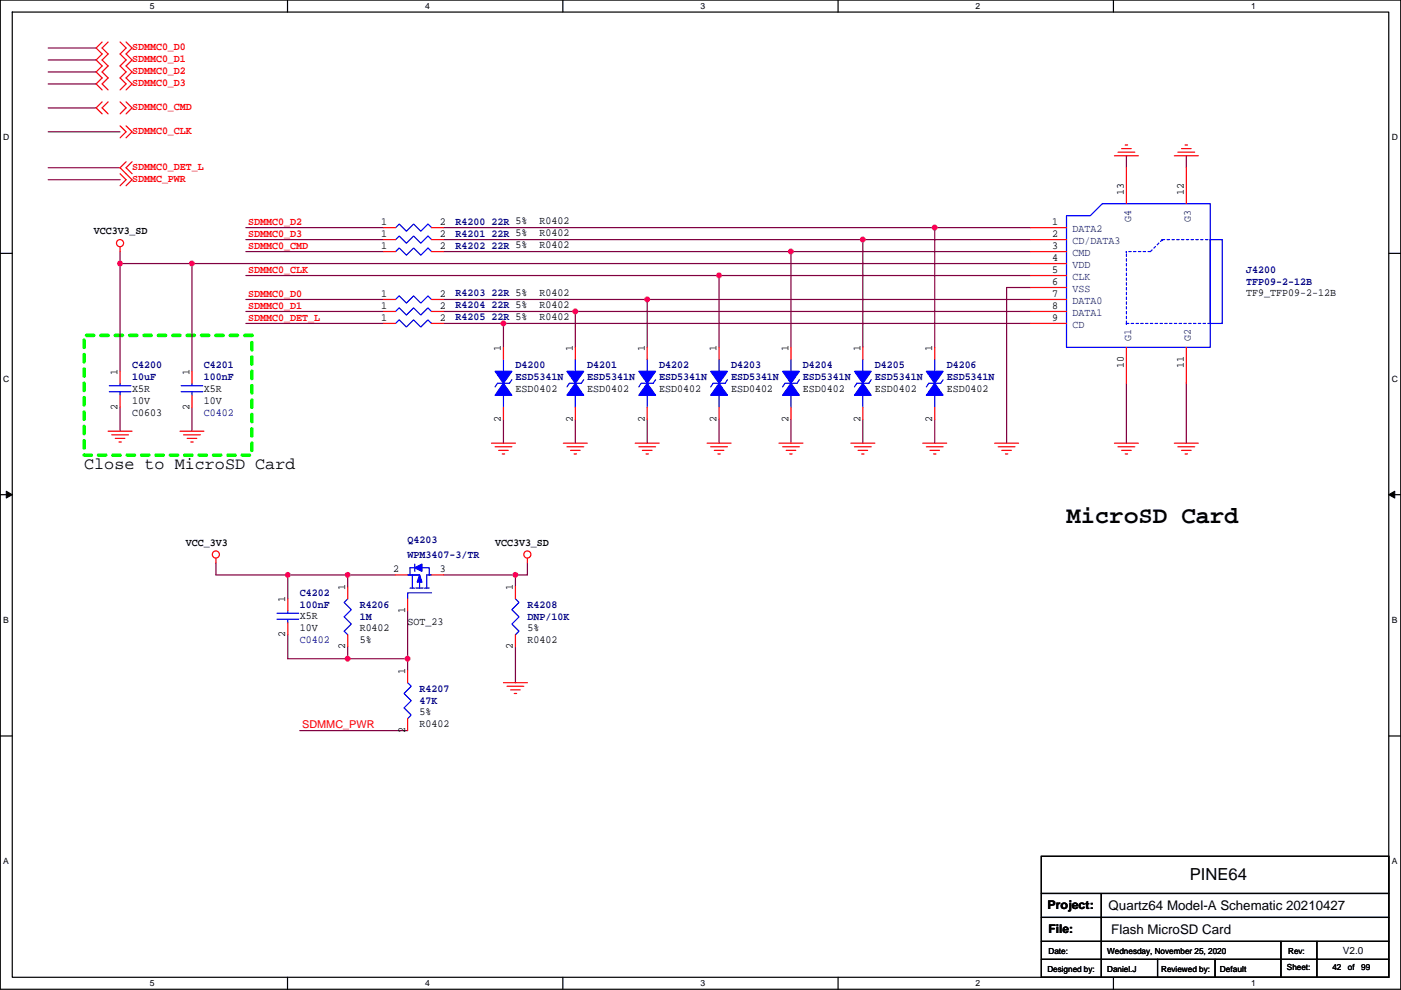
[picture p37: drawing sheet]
<svg xmlns="http://www.w3.org/2000/svg" width="297mm" height="210mm" viewBox="0 0 297 210" stroke-linecap="round" stroke-linejoin="round" font-family="sans-serif">
<defs><g id="words">
<text font-size="5.1" x="226.1" y="111">MicroSD Card</text>
<text font-size="3.6" x="17.8" y="99.4">Close to MicroSD Card</text>
<text font-size="3.5" x="252.3" y="186.7">PINE64</text>
<g font-size="2.8">
<text x="235.1" y="193.1">Quartz64 Model-A Schematic 20210427</text>
<text x="235.6" y="198">Flash MicroSD Card</text>
</g>
<g font-size="2.5">
<text x="222.1" y="192.9">Project:</text>
<text x="222.3" y="198">File:</text>
</g>
<g font-size="2.3" fill="#f00">
<text x="28" y="10.6">SDMMC0_D0</text>
<text x="28" y="13.1">SDMMC0_D1</text>
<text x="28" y="15.6">SDMMC0_D2</text>
<text x="28" y="23.3">SDMMC0_CMD</text>
<text x="28" y="18.2">SDMMC0_D3</text>
<text x="28" y="28.3">SDMMC0_CLK</text>
<text x="28" y="36">SDMMC0_DET_L</text>
<text x="28" y="38.5">SDMMC_PWR</text>
<text x="52.6" y="47.8">SDMMC0_D2</text>
<text x="52.6" y="52.9">SDMMC0_CMD</text>
<text x="52.6" y="50.3">SDMMC0_D3</text>
<text x="52.6" y="57.9">SDMMC0_CLK</text>
<text x="52.6" y="65.6">SDMMC0_D1</text>
<text x="52.6" y="63">SDMMC0_D0</text>
<text x="52.6" y="68.1">SDMMC0_DET_L</text>
<text x="64.1" y="154.5">SDMMC_PWR</text>
</g>
<g font-size="2.3">
<text x="238.3" y="41.4" transform="rotate(-90 238.3 41.4)">13</text>
<text x="251" y="41.4" transform="rotate(-90 251 41.4)">12</text>
<text x="80.8" y="47.8">1</text>
<text x="93.3" y="47.8">2</text>
<text x="114.4" y="47.6">R0402</text>
<text x="223.1" y="47.8">1</text>
<text x="19.9" y="49.7">VCC3V3_SD</text>
<text x="80.8" y="50.3">1</text>
<text x="80.8" y="52.8">1</text>
<text x="93.3" y="50.3">2</text>
<text x="93.3" y="52.8">2</text>
<text x="114.4" y="50.1">R0402</text>
<text x="114.4" y="52.6">R0402</text>
<text x="223.1" y="50.3">2</text>
<text x="223.1" y="52.8">3</text>
<text x="223.1" y="55.4">4</text>
<text x="223.1" y="57.9">5</text>
<text x="80.8" y="63">1</text>
<text x="80.8" y="65.5">1</text>
<text x="93.3" y="63">2</text>
<text x="93.3" y="65.5">2</text>
<text x="114.4" y="62.8">R0402</text>
<text x="114.4" y="65.3">R0402</text>
<text x="223.1" y="60.5">6</text>
<text x="223.1" y="63">7</text>
<text x="223.1" y="65.5">8</text>
<text x="264.2" y="62.8">TF9_TFP09-2-12B</text>
<text x="80.8" y="68.1">1</text>
<text x="93.3" y="68.1">2</text>
<text x="114.4" y="67.9">R0402</text>
<text x="223.1" y="68.1">9</text>
<text x="106.2" y="74.4" transform="rotate(-90 106.2 74.4)">1</text>
<text x="121.5" y="74.4" transform="rotate(-90 121.5 74.4)">1</text>
<text x="136.7" y="74.4" transform="rotate(-90 136.7 74.4)">1</text>
<text x="151.9" y="74.4" transform="rotate(-90 151.9 74.4)">1</text>
<text x="167.2" y="74.4" transform="rotate(-90 167.2 74.4)">1</text>
<text x="182.4" y="74.4" transform="rotate(-90 182.4 74.4)">1</text>
<text x="197.7" y="74.4" transform="rotate(-90 197.7 74.4)">1</text>
<text x="238.3" y="78" transform="rotate(-90 238.3 78)">10</text>
<text x="251" y="78" transform="rotate(-90 251 78)">11</text>
<text x="24.9" y="79.5" transform="rotate(-90 24.9 79.5)">1</text>
<text x="28" y="83.1">X5R</text>
<text x="40.2" y="79.5" transform="rotate(-90 40.2 79.5)">1</text>
<text x="43.2" y="83.1">X5R</text>
<text x="109.3" y="83.1">ESD0402</text>
<text x="124.5" y="83.1">ESD0402</text>
<text x="139.8" y="83.1">ESD0402</text>
<text x="155" y="83.1">ESD0402</text>
<text x="170.2" y="83.1">ESD0402</text>
<text x="185.5" y="83.1">ESD0402</text>
<text x="200.7" y="83.1">ESD0402</text>
<text x="24.9" y="86.9" transform="rotate(-90 24.9 86.9)">2</text>
<text x="28" y="88.2">C0603</text>
<text x="28" y="85.7">10V</text>
<text x="40.2" y="86.9" transform="rotate(-90 40.2 86.9)">2</text>
<text x="43.2" y="85.7">10V</text>
<text x="106.2" y="89.4" transform="rotate(-90 106.2 89.4)">2</text>
<text x="121.5" y="89.4" transform="rotate(-90 121.5 89.4)">2</text>
<text x="136.7" y="89.4" transform="rotate(-90 136.7 89.4)">2</text>
<text x="151.9" y="89.4" transform="rotate(-90 151.9 89.4)">2</text>
<text x="167.2" y="89.4" transform="rotate(-90 167.2 89.4)">2</text>
<text x="182.4" y="89.4" transform="rotate(-90 182.4 89.4)">2</text>
<text x="197.7" y="89.4" transform="rotate(-90 197.7 89.4)">2</text>
<text x="39.4" y="115.7">VCC_3V3</text>
<text x="105" y="115.7">VCC3V3_SD</text>
<text x="73.2" y="125.2" transform="rotate(-90 73.2 125.2)">1</text>
<text x="83.4" y="121.4">2</text>
<text x="93.3" y="121.4">3</text>
<text x="108.8" y="125.2" transform="rotate(-90 108.8 125.2)">1</text>
<text x="60.5" y="127.8" transform="rotate(-90 60.5 127.8)">1</text>
<text x="63.6" y="131.4">X5R</text>
<text x="85.9" y="130.1" transform="rotate(-90 85.9 130.1)">1</text>
<text x="60.5" y="135.1" transform="rotate(-90 60.5 135.1)">2</text>
<text x="63.6" y="133.9">10V</text>
<text x="73.2" y="137.7" transform="rotate(-90 73.2 137.7)">2</text>
<text x="76.3" y="133.9">R0402</text>
<text x="76.3" y="136.5">5%</text>
<text x="86.4" y="132.7">SOT_23</text>
<text x="108.8" y="137.7" transform="rotate(-90 108.8 137.7)">2</text>
<text x="111.8" y="136.5">R0402</text>
<text x="111.8" y="133.9">5%</text>
<text x="85.9" y="143" transform="rotate(-90 85.9 143)">1</text>
<text x="85.9" y="155.5" transform="rotate(-90 85.9 155.5)">2</text>
<text x="89" y="154.2">R0402</text>
<text x="89" y="151.7">5%</text>
</g>
<g font-size="2.3" fill="#000080">
<text x="96.6" y="47.6">R4200 22R 5%</text>
<text x="96.6" y="50.2">R4201 22R 5%</text>
<text x="96.6" y="52.7">R4202 22R 5%</text>
<text x="264.2" y="57.8">J4200</text>
<text x="96.6" y="62.9">R4203 22R 5%</text>
<text x="96.6" y="65.4">R4204 22R 5%</text>
<text x="264.2" y="60.3">TFP09-2-12B</text>
<text x="96.6" y="68">R4205 22R 5%</text>
<text x="28" y="78.1">C4200</text>
<text x="28" y="80.7">10uF</text>
<text x="43.2" y="78.1">C4201</text>
<text x="43.2" y="80.7">100nF</text>
<text x="109.3" y="78.1">D4200</text>
<text x="109.3" y="80.7">ESD5341N</text>
<text x="124.5" y="78.1">D4201</text>
<text x="124.5" y="80.7">ESD5341N</text>
<text x="139.8" y="78.1">D4202</text>
<text x="139.8" y="80.7">ESD5341N</text>
<text x="155" y="78.1">D4203</text>
<text x="155" y="80.7">ESD5341N</text>
<text x="170.2" y="78.1">D4204</text>
<text x="170.2" y="80.7">ESD5341N</text>
<text x="185.5" y="78.1">D4205</text>
<text x="185.5" y="80.7">ESD5341N</text>
<text x="200.7" y="78.1">D4206</text>
<text x="200.7" y="80.7">ESD5341N</text>
<text x="43.2" y="88.2">C0402</text>
<text x="86.4" y="115.2">Q4203</text>
<text x="86.4" y="118.3">WPM3407-3/TR</text>
<text x="63.6" y="126.4">C4202</text>
<text x="63.6" y="128.9">100nF</text>
<text x="76.3" y="128.9">R4206</text>
<text x="76.3" y="131.5">1M</text>
<text x="111.8" y="128.9">R4208</text>
<text x="111.8" y="131.5">DNP/10K</text>
<text x="63.6" y="136.5">C0402</text>
<text x="89" y="146.7">R4207</text>
<text x="89" y="149.2">47K</text>
</g>
<g font-size="2.3" fill="#004080">
<text x="239.8" y="47" transform="rotate(-90 239.8 47)">G4</text>
<text x="252.5" y="47" transform="rotate(-90 252.5 47)">G3</text>
<text x="227.4" y="51.7">CD/DATA3</text>
<text x="227.4" y="49.2">DATA2</text>
<text x="227.4" y="54.3">CMD</text>
<text x="227.4" y="56.8">VDD</text>
<text x="227.4" y="59.4">CLK</text>
<text x="227.4" y="61.9">VSS</text>
<text x="227.4" y="64.4">DATA0</text>
<text x="227.4" y="67">DATA1</text>
<text x="227.4" y="69.5">CD</text>
<text x="239.8" y="72.4" transform="rotate(-90 239.8 72.4)">G1</text>
<text x="252.5" y="72.4" transform="rotate(-90 252.5 72.4)">G2</text>
</g>
<text font-size="2.1" x="284.7" y="202.3">V2.0</text>
<g font-size="1.8">
<text x="31.8" y="1.9">5</text>
<text x="90.1" y="1.9">4</text>
<text x="148.5" y="1.9">3</text>
<text x="206.9" y="1.9">2</text>
<text x="265.2" y="1.9">1</text>
<text x=".7" y="29.8">D</text>
<text x="295.1" y="29.8">D</text>
<text x=".7" y="81">C</text>
<text x="295.1" y="81">C</text>
<text x=".7" y="132.1">B</text>
<text x="295.1" y="132.1">B</text>
<text x=".7" y="183.3">A</text>
<text x="295.1" y="183.3">A</text>
<text x="222.3" y="202.3">Date:</text>
<text x="234.8" y="202.3">Wednesday, November 25, 2020</text>
<text x="273.1" y="202.3">Rev:</text>
<text x="31.8" y="209.2">5</text>
<text x="90.1" y="209.2">4</text>
<text x="148.5" y="209.2">3</text>
<text x="206.9" y="209.2">2</text>
<text x="222.1" y="206.1">Designed by:</text>
<text x="234.8" y="206.1">Daniel.J</text>
<text x="246.2" y="206.1">Reviewed by:</text>
<text x="258.6" y="206.1">Default</text>
<text x="265.2" y="209.2">1</text>
<text x="272.9" y="205.8">Sheet:</text>
<text x="282.5" y="205.8">42</text>
<text x="285.8" y="205.8">of</text>
<text x="288.6" y="205.8">99</text>
</g>
</g></defs>
<path d="M.1 0h296.9v209.8h-296.9zM2.6 2.6h291.8v204.7h-291.8z" fill="none" stroke="#000" stroke-width=".25"/>
<g fill="#fff">
<path d="M31.8 .3h1v2h-1z"/>
<path d="M31.8 207.5h1v2.1h-1z"/>
</g>
<path d="M61 0v2.6M61 207.3v2.5" fill="none" stroke="#000" stroke-width=".25"/>
<g fill="#fff">
<path d="M90.1 .3h1v2h-1z"/>
<path d="M90.1 207.5h1v2.1h-1z"/>
</g>
<path d="M119.3 0v2.6M119.3 207.3v2.5" fill="none" stroke="#000" stroke-width=".25"/>
<g fill="#fff">
<path d="M148.5 .3h1v2h-1z"/>
<path d="M148.5 207.5h1v2.1h-1z"/>
</g>
<path d="M177.7 0v2.6M177.7 207.3v2.5" fill="none" stroke="#000" stroke-width=".25"/>
<g fill="#fff">
<path d="M206.9 .3h1v2h-1z"/>
<path d="M206.9 207.5h1v2.1h-1z"/>
</g>
<path d="M236.1 0v2.6M236.1 207.3v2.5" fill="none" stroke="#000" stroke-width=".25"/>
<g fill="#fff">
<path d="M265.2 .3h1v2h-1z"/>
<path d="M265.2 207.5h1v2.1h-1z"/>
<path d="M.7 28.2h1.3v2h-1.3z"/>
<path d="M295.1 28.2h1.3v2h-1.3z"/>
<path d="M.7 79.3h1.3v2.1h-1.3z"/>
<path d="M295.1 79.3h1.3v2.1h-1.3z"/>
</g>
<path d="M.1 53.7h2.5M294.4 53.7h2.6" fill="none" stroke="#000" stroke-width=".25"/>
<g fill="#fff">
<path d="M.7 130.5h1.2v2h-1.2z"/>
<path d="M295.1 130.5h1.2v2h-1.2z"/>
</g>
<path d="M.1 104.9h2.5M294.4 104.9h2.6" fill="none" stroke="#000" stroke-width=".25"/>
<g fill="#000" stroke="#000" stroke-width=".21">
<path d="M1.3 104.2l1.3 .7-1.3 .7z" fill-rule="evenodd"/>
<path d="M294.4 104.9l1.3-.7v1.4z" fill-rule="evenodd"/>
</g>
<g fill="#fff">
<path d="M.7 181.7h1.2v2h-1.2z"/>
<path d="M295.1 181.7h1.2v2h-1.2z"/>
</g>
<path d="M.1 156.1h2.5M294.4 156.1h2.6M220.8 181.6h73.6v25.7h-73.6zM220.8 189.5h73.6M220.8 194.6h73.6M220.8 199.7h73.6M233.5 189.5v17.8M271.6 199.7v7.6M279.2 199.7v7.6M220.8 203.5h73.6M245.4 203.5v3.8M257.6 203.5v3.8" fill="none" stroke="#000" stroke-width=".25"/>
<path d="M17.8 71.1h35.6v25.4h-35.6z" fill="none" stroke="#0f0" stroke-width=".76" stroke-dasharray="1.5 1.5"/>
<g fill="none" stroke="#800040" stroke-width=".25">
<path d="M10.2 10.2h10.2M10.2 12.7h10.2M10.2 15.3h10.2M10.2 17.8h10.2M10.2 38.1h15.3M10.2 22.9h10.2M10.2 28h15.3M10.2 35.6h15.3M238.8 33v2.6M251.5 33v2.6M25.5 55.9h193M25.5 53.4v25.4"/>
<path d="M40.7 55.9v22.9M52.1 53.4h29.2M52.1 58.4h166.4M52.1 50.8h29.2M52.1 48.3h29.2M94 50.8h124.5M94 48.3h124.5M94 53.4h124.5M152.5 58.4v15.3M167.7 53.4v20.3M182.9 50.8v22.9M198.2 48.3v25.4"/>
<path d="M52.1 63.5h29.2M52.1 66.1h29.2M52.1 68.6h29.2M94 66.1h124.5M94 63.5h43.2v10.2M94 68.6h124.5M106.7 68.6v5.1M122 66.1v7.6M137.2 63.5h81.3M218.5 61h-5.1v33M25.5 86.4v5.1M40.7 86.4v5.1"/>
<path d="M106.7 88.9v5.1M122 88.9v5.1M137.2 88.9v5.1M152.5 88.9v5.1M167.7 88.9v5.1M182.9 88.9v5.1M198.2 88.9v5.1M238.8 81.3v12.7M251.5 81.3v12.7M45.8 119.4v2.5h38.1M111.8 119.4v2.5h-17.8M61 121.9v5.1"/>
<path d="M61 134.6v5.1h25.4M73.7 121.9v2.6M73.7 137.2v2.5M86.4 129.6v12.7M109.3 121.9v2.6M109.3 137.2v7.6M63.6 155h22.8"/>
</g>
<g fill="#f0f" stroke="#f0f" stroke-width=".25">
<circle cx="152.4" cy="58.4" r=".5"/>
<circle cx="182.9" cy="50.8" r=".5"/>
<circle cx="167.7" cy="53.3" r=".5"/>
<circle cx="122" cy="66" r=".5"/>
<circle cx="25.4" cy="55.9" r=".5"/>
<circle cx="137.2" cy="63.5" r=".5"/>
<circle cx="106.7" cy="68.6" r=".5"/>
<circle cx="198.2" cy="48.3" r=".5"/>
<circle cx="40.7" cy="55.9" r=".5"/>
<circle cx="86.4" cy="139.7" r=".5"/>
<circle cx="73.7" cy="139.7" r=".5"/>
<circle cx="73.7" cy="121.9" r=".5"/>
<circle cx="61" cy="121.9" r=".5"/>
<circle cx="109.3" cy="121.9" r=".5"/>
</g>
<g fill="none" stroke="#f00" stroke-width=".25">
<path d="M21.7 8.9l-1.3 1.3 1.3 1.3-1.3 1.2 1.3 1.3-1.3 1.3 1.3 1.2-1.3 1.3 1.3 1.3M22.9 8.9l-1.2 1.3 1.2 1.3-1.2 1.2 1.2 1.3-1.2 1.3 1.2 1.2-1.2 1.3 1.2 1.3M25.5 8.9l1.2 1.3-1.2 1.3 1.2 1.2-1.2 1.3 1.2 1.3-1.2 1.2 1.2 1.3-1.2 1.3M26.7 8.9l1.3 1.3-1.3 1.3 1.3 1.2-1.3 1.3 1.3 1.3-1.3 1.2 1.3 1.3-1.3 1.3M21.7 21.6l-1.3 1.3 1.3 1.3M22.9 21.6l-1.2 1.3 1.2 1.3M25.5 26.7l1.2 1.3-1.2 1.2M25.5 21.6l1.2 1.3-1.2 1.3M25.5 36.9l1.2 1.2-1.2 1.3M26.7 21.6l1.3 1.3-1.3 1.3M26.7 26.7l1.3 1.3-1.3 1.2M26.7 34.3l-1.2 1.3 2.5 2.5-1.3 1.3"/>
<path d="M28 34.3l-1.3 1.3 1.3 1.3M236.3 33h5.1M237 32.3h3.6M237.8 31.5h2M238.6 30.8h.5M238.8 35.6v7.6M249 33h5.1M249.7 32.3h3.6M250.5 31.5h2M251.3 30.8h.5M251.5 35.6v7.6M25.5 52.3v1.1"/>
<path d="M81.3 50.8h2.6M81.3 53.4h2.6M81.3 48.3h2.6M91.5 50.8h2.5M91.5 53.4h2.5M91.5 48.3h2.5M218.5 50.8h7.6M218.5 53.4h7.6M218.5 55.9h7.6M218.5 58.4h7.6M218.5 48.3h7.6M25.5 78.8v2.5"/>
<path d="M40.7 78.8v2.5M81.3 68.6h2.6M81.3 63.5h2.6M81.3 66.1h2.6M91.5 68.6h2.5M91.5 63.5h2.5M91.5 66.1h2.5M106.7 73.7v2.5M122 73.7v2.5M137.2 73.7v2.5M152.5 73.7v2.5M167.7 73.7v2.5"/>
<path d="M182.9 73.7v2.5M198.2 73.7v2.5M218.5 68.6h7.6M218.5 63.5h7.6M218.5 61h7.6M218.5 66.1h7.6M238.8 73.7v7.6M251.5 73.7v7.6M22.9 91.5h5.1M23.7 92.2h3.5M24.4 93h2.1M25.2 93.7h.5"/>
<path d="M25.5 83.8v2.6M38.2 91.5h5M38.9 92.2h3.6M39.7 93h2M40.4 93.7h.6M40.7 83.8v2.6M104.2 94h5.1M105 94.8h3.5M105.7 95.5h2.1M106.5 96.3h.5M106.7 86.4v2.5M119.4 94h5.1"/>
<path d="M120.2 94.8h3.6M121 95.5h2M121.7 96.3h.5M122 86.4v2.5M134.7 94h5.1M135.4 94.8h3.6M136.2 95.5h2M137 96.3h.5M137.2 86.4v2.5M149.9 94h5.1M150.7 94.8h3.5M151.4 95.5h2.1"/>
<path d="M152.2 96.3h.5M152.5 86.4v2.5M165.2 94h5M165.9 94.8h3.6M166.7 95.5h2M167.4 96.3h.6M167.7 86.4v2.5M180.4 94h5.1M181.2 94.8h3.5M181.9 95.5h2.1M182.7 96.3h.5M182.9 86.4v2.5"/>
<path d="M195.6 94h5.1M196.4 94.8h3.6M197.2 95.5h2M197.9 96.3h.5M198.2 86.4v2.5M210.9 94h5.1M211.6 94.8h3.6M212.4 95.5h2M213.2 96.3h.5M236.3 94h5.1M237 94.8h3.6M237.8 95.5h2"/>
<path d="M238.6 96.3h.5M249 94h5.1M249.7 94.8h3.6M250.5 95.5h2M251.3 96.3h.5M45.8 118.4v1M111.8 118.4v1M61 127v2.6M61 132.1v2.5M73.7 124.5v2.5M73.7 134.6v2.6M83.9 121.9h2.5"/>
<path d="M86.4 127v2.6M91.5 121.9h2.5M109.3 124.5v2.5M109.3 134.6v2.6M86.4 142.3v2.5M86.4 152.4v2.6M106.7 144.8h5.1M107.5 145.6h3.6M108.3 146.3h2M109 147.1h.5"/>
<circle cx="25.4" cy="51.6" r=".76"/>
<circle cx="45.8" cy="117.6" r=".76"/>
<circle cx="111.8" cy="117.6" r=".76"/>
</g>
<g fill="none" stroke="#00f" stroke-width=".25">
<path d="M83.9 50.8l.7-.7 1.6 1.5 1.5-1.5 1.5 1.5 1.5-1.5 .8 .7M83.9 48.3l.7-.8 1.6 1.5 1.5-1.5 1.5 1.5 1.5-1.5 .8 .8M83.9 53.4l.7-.8 1.6 1.5 1.5-1.5 1.5 1.5 1.5-1.5 .8 .8M226.1 45.7h5.1l2.5-2.5h22.9v30.5h-30.5zM256.6 50.8h2.5v17.8h-2.5zM83.9 68.6l.7-.8 1.6 1.6 1.5-1.6 1.5 1.6 1.5-1.6 .8 .8M83.9 63.5l.7-.7 1.6 1.5 1.5-1.5 1.5 1.5 1.5-1.5 .8 .7M83.9 66.1l.7-.8 1.6 1.5 1.5-1.5 1.5 1.5 1.5-1.5 .8 .8M106.7 76.2v2.6M122 76.2v2.6M137.2 76.2v2.6M152.5 76.2v2.6"/>
<path d="M167.7 76.2v2.6M182.9 76.2v2.6M198.2 76.2v2.6M23.2 83.1h4.5M23.2 81.8h4.5M25.5 81.3v.5M25.5 83.1v.7M38.4 83.1h4.6M38.4 81.8h4.6M40.7 81.3v.5M40.7 83.1v.7M106.7 83.8v2.6"/>
<path d="M108.5 80.5l-.5 .8h-2.5l-.5 .8M122 83.8v2.6M123.8 80.5l-.5 .8h-2.6l-.5 .8M137.2 83.8v2.6M139 80.5l-.5 .8h-2.5l-.6 .8M152.5 83.8v2.6M154.2 80.5l-.5 .8h-2.5l-.5 .8M167.7 83.8v2.6M169.5 80.5l-.5 .8h-2.6l-.5 .8M182.9 83.8v2.6M184.7 80.5l-.5 .8h-2.5l-.5 .8M198.2 83.8v2.6"/>
<path d="M200 80.5l-.6 .8h-2.5l-.5 .8M87.9 119.7v1.5M58.7 131.3h4.6M58.7 130.1h4.6M61 129.6v.5M61 131.3v.8M73.7 127l-.7 .8 1.5 1.5-1.5 1.5 1.5 1.6-1.5 1.5 .7 .7M86.9 124.7h1M87.4 121.9v2.8M87.9 120.4h-1v1.5M88.2 124.7h1.5M89 121.9h-2.6h2.6v1.1"/>
<path d="M89 123.2v1.5M89.5 120.4h1.5v1.5M90 124.7h1M91.5 125.8h-5.1v1.2M91.5 121.9h-1v2.8M109.3 127l.7 .8-1.5 1.5 1.5 1.5-1.5 1.6 1.5 1.5-.7 .7M86.4 144.8l.8 .8-1.5 1.5 1.5 1.5-1.5 1.5 1.5 1.6-.8 .7"/>
</g>
<g fill="#00f" stroke="#00f" stroke-width=".25">
<path d="M105 78.8h3.5l-1.8 2.5z" fill-rule="evenodd"/>
<path d="M106.7 81.3l1.8 2.5h-3.5z" fill-rule="evenodd"/>
<path d="M135.4 78.8h3.6l-1.8 2.5z" fill-rule="evenodd"/>
<path d="M137.2 81.3l1.8 2.5h-3.6z" fill-rule="evenodd"/>
<path d="M196.4 78.8h3.6l-1.8 2.5z" fill-rule="evenodd"/>
<path d="M198.2 81.3l1.8 2.5h-3.6z" fill-rule="evenodd"/>
<path d="M165.9 78.8h3.6l-1.8 2.5z" fill-rule="evenodd"/>
<path d="M167.7 81.3l1.8 2.5h-3.6z" fill-rule="evenodd"/>
<path d="M150.7 78.8h3.5l-1.7 2.5z" fill-rule="evenodd"/>
<path d="M152.5 81.3l1.7 2.5h-3.5z" fill-rule="evenodd"/>
<path d="M181.2 78.8h3.5l-1.8 2.5z" fill-rule="evenodd"/>
<path d="M182.9 81.3l1.8 2.5h-3.5z" fill-rule="evenodd"/>
<path d="M89 121.9l.5 1.6h-1z" fill-rule="evenodd"/>
<path d="M87.9 120.4l1.6-.7v1.5z" fill-rule="evenodd"/>
<path d="M120.2 78.8h3.6l-1.8 2.5z" fill-rule="evenodd"/>
<path d="M122 81.3l1.8 2.5h-3.6z" fill-rule="evenodd"/>
</g>
<path d="M238.8 53.4h.1M243.9 53.4l2.5-2.6M243.9 53.4h-5.1M246.4 50.8h.1M246.4 50.8h10.2M256.6 50.8h.1M238.8 68.6h.1M238.8 68.6v-15.2M256.6 68.6h-17.8" fill="none" stroke="#00f" stroke-width=".25" stroke-dasharray=".5 .5"/>
<use href="#words"/>
</svg>
